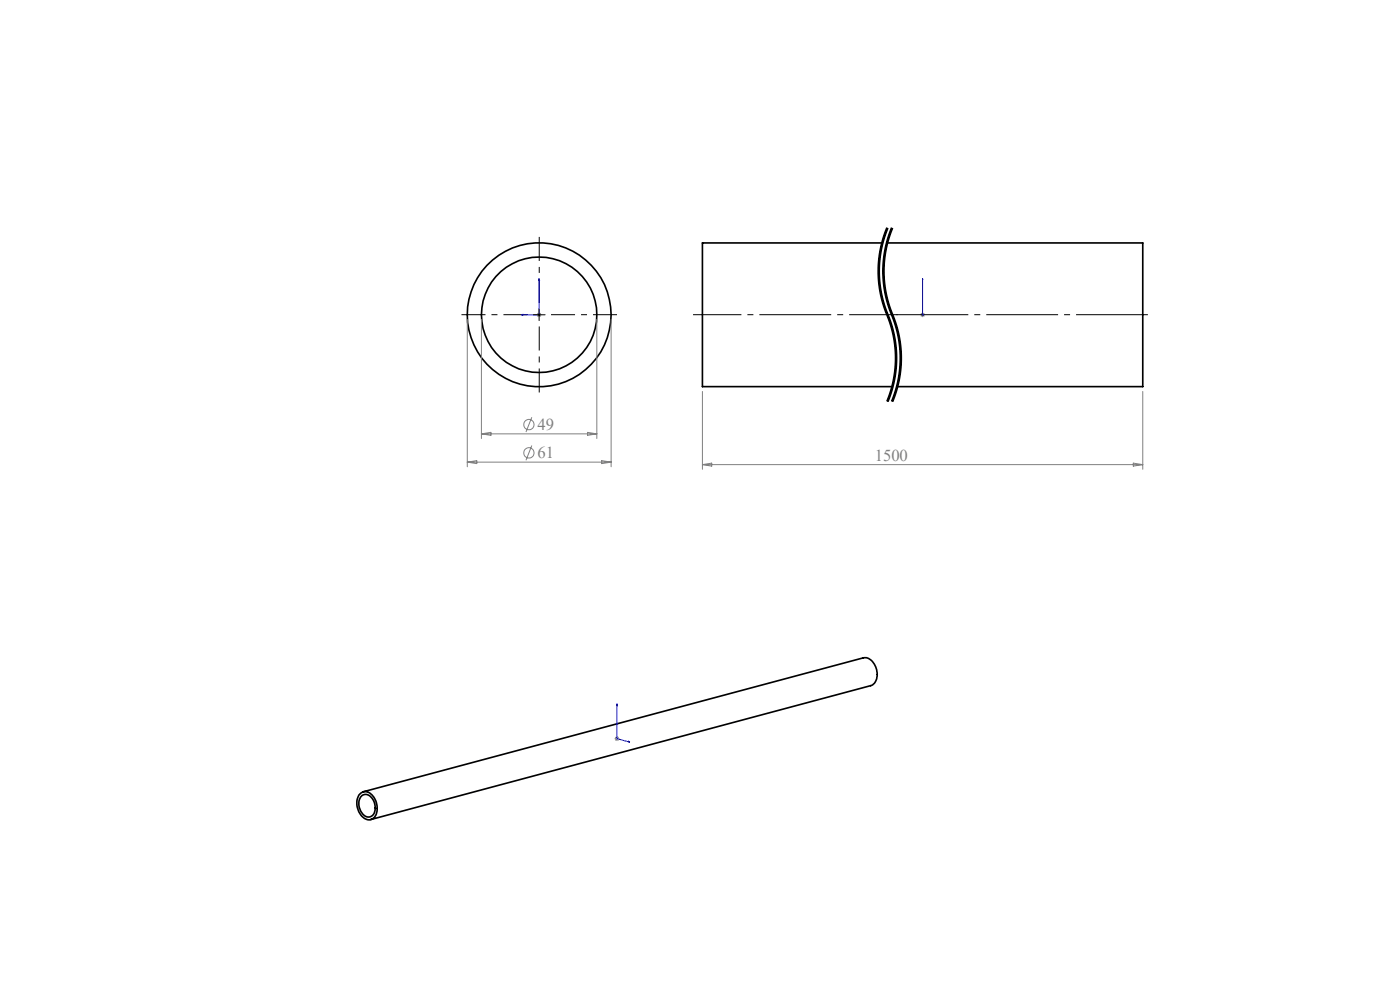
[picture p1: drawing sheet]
<svg xmlns="http://www.w3.org/2000/svg" width="297mm" height="210mm" viewBox="0 0 297 210" stroke-linecap="round" stroke-linejoin="round" font-family="sans-serif">
<defs><g id="words">
<g font-size="3.5" fill="#808080">
<text x="114" y="91.2">49</text>
<text x="114" y="97.2">61</text>
<text x="185.6" y="97.7">1500</text>
</g>
</g></defs>
<g fill="none" stroke="#000" stroke-width=".35">
<path d="M187.2 51.5h-38.2v30.5h40.3M188.2 51.5h54.2v30.5h-52.1M76.3 168.5a1.82 1.82 0 0 1 3 .5 3.7 3.7 0 0 1 0 4.5 1.97 1.97 0 0 1-3-1 3.7 3.7 0 0 1 0-4zM76.9 168.7a1.9 1.9 0 0 1 2.5 1.5 2.3 2.3 0 0 1-.9 3.1 2.31 2.31 0 0 1-2.3-2.3 2.38 2.38 0 0 1 .7-2.3zM77.1 167.9l106-28.3a2.63 2.63 0 0 1 2.8 2.2 2.77 2.77 0 0 1-1.2 3.6l-106 28.4"/>
<circle cx="114.4" cy="66.8" r="12.2"/>
<circle cx="114.4" cy="66.8" r="15.3"/>
</g>
<g fill="none" stroke="#808080" stroke-width=".21">
<path d="M99.1 67.8v31.2M102.1 67.8v25.2M113.9 66.8h1M114 66.4l.7 .7M114.4 66.3v1M114.7 66.4l-.7 .7M126.6 67.8v25.2M129.6 67.8v31.2M195.2 66.8h1M195.4 66.4l.7 .7M195.7 66.3v1M196.1 66.4l-.7 .7"/>
<path d="M99.1 98h30.5M99.1 98l2-.3v.6zM102.1 92h24.5M102.1 92l2-.3v.6zM112.8 88.5l-1.2 3.1M112.8 94.5l-1.2 3.1M124.6 91.7l2 .3-2 .3zM127.6 97.7l2 .3-2 .3zM149 83v16.5M149 98.6h93.4M149 98.6l2-.4v.7zM240.4 98.2l2 .4-2 .3z"/>
<path d="M242.4 83v16.5M130.4 156.7h1M130.5 156.3l.7 .7M130.9 156.2v1M131.2 156.3l-.7 .7"/>
<circle cx="112.2" cy="96.1" r="1.1"/>
<circle cx="112.2" cy="90.1" r="1.1"/>
</g>
<path d="M188.3 48.3a24 24 0 0 0 0 18.5M189.3 48.3a24 24 0 0 0 0 18.5M188.3 66.8a24 24 0 0 1 0 18.4M189.3 66.8a24 24 0 0 1 0 18.4" fill="none" stroke="#000" stroke-width=".21" stroke-dasharray="6.3 1.3 1.3 1.3" stroke-dashoffset="3.9" stroke-linecap="butt"/>
<g fill="none" stroke="#000" stroke-width=".21">
<path d="M186.4 55.1l-.2 2.8 .2 2.1 .4 2.8 .6 2M186.6 57.9l.1 2.1 .5 2.7M187.4 55.1a24.1 24.1 0 0 0 1 9.7M187.6 57.9l.1 2.1 .5 2.7M187.7 50.4a23.8 23.8 0 0 0-1.1 7.5M187.8 48.9a24.1 24.1 0 0 0-1.4 6.2M188.1 48.3l-.3 .6M188.3 48.3a24.4 24.4 0 0 0 .5 19.8 24 24 0 0 1-.5 17.1M188.4 48.4l-.7 2M188.7 50.4a23.8 23.8 0 0 0-1.1 7.5M189.1 48.3l-1.1 3.3-.6 3.5M189.3 48.3a24.4 24.4 0 0 0 .5 19.8 24 24 0 0 1-.5 17.1"/>
<path d="M189.4 48.4l-.7 2M113.1 66.8h2.5M114.4 65.5v2.5M187.2 62.7l1.1 3.7M187.4 64.8l.4 1.4M187.8 66.2a24.8 24.8 0 0 1 1.9 6.6M188.2 62.7l.5 2 1 2.6M188.3 66.4l.1 .3zM188.4 64.8l.2 .7a27.1 27.1 0 0 1 2.1 7.3M188.4 66.7l1 2.6 .4 2.1M189.7 67.3l.8 2.7 .5 2.1M189.7 72.8a23.8 23.8 0 0 1-1.6 12.3"/>
<path d="M189.8 71.4l.2 .7M190 72.1a24.1 24.1 0 0 1-.2 8.4M190.7 72.8a23.8 23.8 0 0 1-1.6 12.3M191 72.1a24.1 24.1 0 0 1-1.1 11.8M188.9 83.9l-.5 1.3M189.7 84.6l-.3 .6M189.8 80.5l-.9 3.4M189.9 83.9l-.2 .7"/>
</g>
<path d="M114.4 59.1l.1 .4h-.2zM114.4 59.1v7.7h-3.9M195.7 59.1v.4v-.4M195.7 59.1v7.7M110.5 66.8l.4-.1v.2zM195.7 66.7v.2zM195.7 66.8h.1M130.9 149.3l.1 .4zM130.9 149.3v7.4l2.7 .7M133.3 157.3l.3 .1h-.3z" fill="none" stroke="#00f" stroke-width=".21"/>
<path d="M147 66.8h43.4" fill="none" stroke="#000" stroke-width=".21" stroke-dasharray="15.2 1.3 1.3 1.3" stroke-dashoffset="5" stroke-linecap="butt"/>
<path d="M189.3 66.8h55.1" fill="none" stroke="#000" stroke-width=".21" stroke-dasharray="15.2 1.3 1.3 1.3" stroke-dashoffset="-.9" stroke-linecap="butt"/>
<path d="M111.9 66.8h-14M114.4 64.3v-14M114.4 69.3v14M116.9 66.8h14" fill="none" stroke="#000" stroke-width=".21" stroke-dasharray="15.2 1.3 1.3 1.3" stroke-dashoffset="10.1" stroke-linecap="butt"/>
<g fill="#00f">
<path d="M195.7 66.7v.2zM195.7 59.1v.4z"/>
<path d="M110.5 66.8l.4 .1v-.2zM114.4 59.1l-.1 .4h.2zM133.3 157.3l.3 .1h-.3zM130.9 149.3l.1 .4z"/>
</g>
<use href="#words"/>
</svg>
